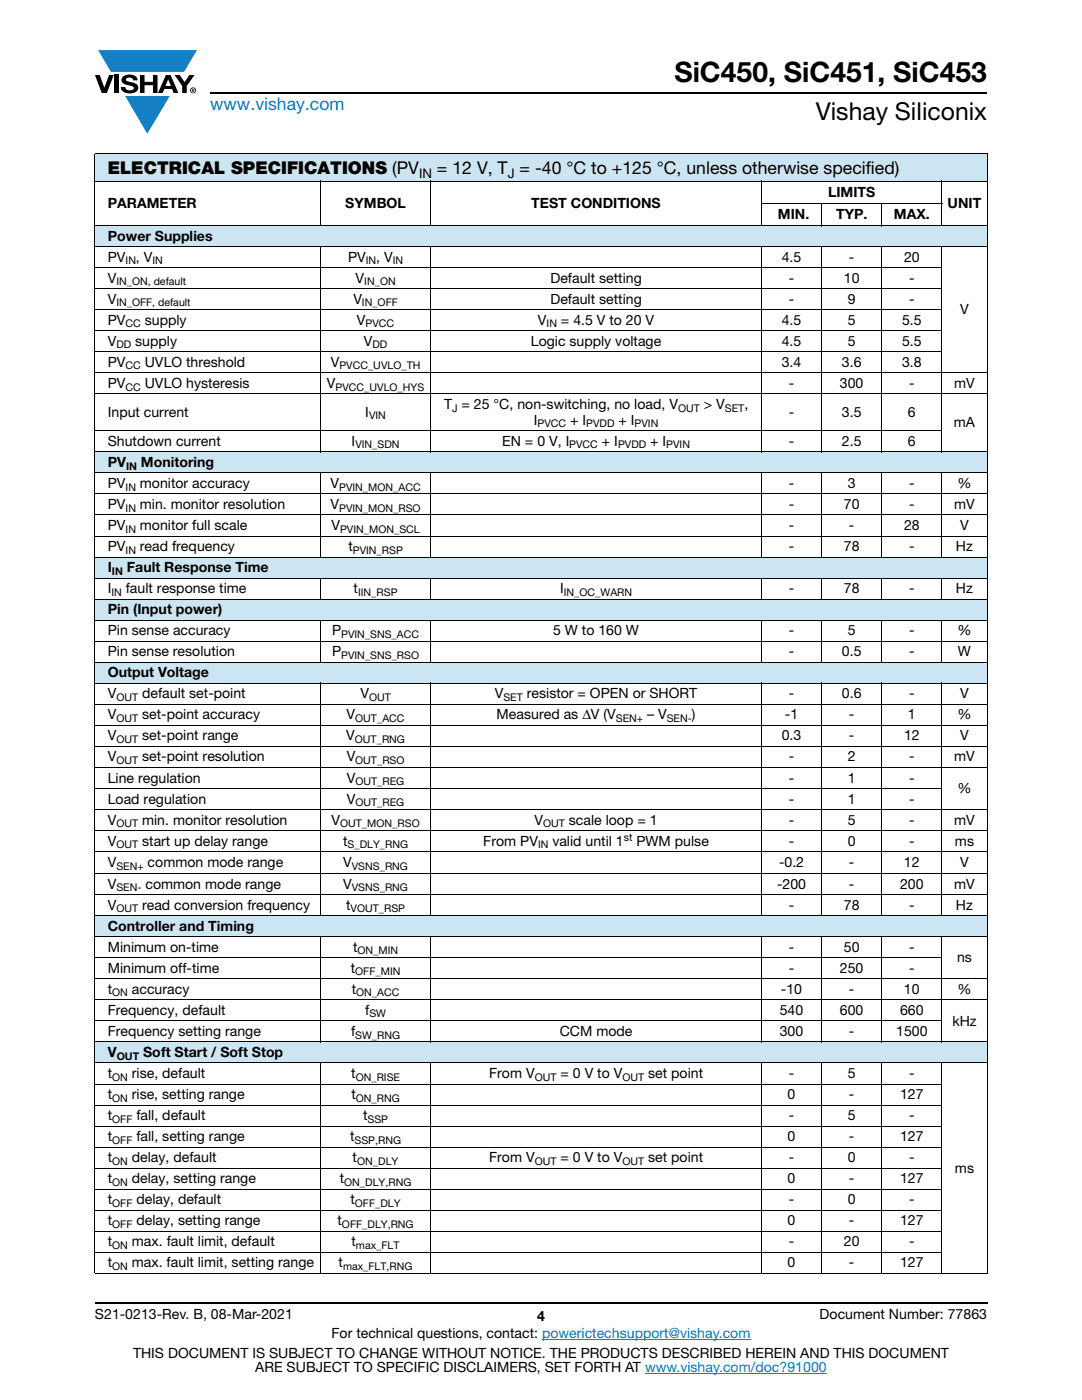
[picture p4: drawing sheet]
<svg xmlns="http://www.w3.org/2000/svg" width="216mm" height="279mm" viewBox="0 0 216 279" stroke-linecap="round" stroke-linejoin="round" font-family="sans-serif">
<defs><g id="words">
<text font-size="5.6" x="134.6" y="16.4">SiC450, SiC451, SiC453</text>
<text font-size="4.9" x="162.8" y="24">Vishay Siliconix</text>
<text font-size="3.5" fill="#007ec4" x="42" y="21.9">www.vishay.com</text>
<g font-size="3.5">
<text x="21.5" y="34.8">ELECTRICAL SPECIFICATIONS (PV</text>
<text x="87.2" y="34.8">= 12 V, T = -40 °C to +125 °C, unless otherwise specified)</text>
</g>
<g font-size="2.8">
<text x="21.5" y="41.5">PARAMETER</text>
<text x="68.9" y="41.5">SYMBOL</text>
<text x="106" y="41.5">TEST CONDITIONS</text>
<text x="165.2" y="39.3">LIMITS</text>
<text x="189.1" y="41.5">UNIT</text>
<text x="155.2" y="43.7">MIN.</text>
<text x="166.8" y="43.7">TYP.</text>
<text x="178.4" y="43.7">MAX.</text>
<text x="21.5" y="48">Power Supplies</text>
<text x="21.5" y="52.2">PV</text>
<text x="27.1" y="52.2">, V</text>
<text x="69.4" y="52.2">PV</text>
<text x="75.1" y="52.2">, V</text>
<text x="156" y="52.2">4.5</text>
<text x="169.4" y="52.2">-</text>
<text x="180.4" y="52.2">20</text>
<text x="21.5" y="56.4">V</text>
<text x="71" y="56.4">V</text>
<text x="109.8" y="56.4">Default setting</text>
<text x="157.4" y="56.4">-</text>
<text x="168.4" y="56.4">10</text>
<text x="181.4" y="56.4">-</text>
<text x="21.5" y="60.6">V</text>
<text x="21.5" y="64.8">PV</text>
<text x="28.9" y="64.8">supply</text>
<text x="70.5" y="60.6">V</text>
<text x="71.2" y="64.8">V</text>
<text x="107.3" y="64.8">V</text>
<text x="109.8" y="60.6">Default setting</text>
<text x="111.9" y="64.8">= 4.5 V to 20 V</text>
<text x="156" y="64.8">4.5</text>
<text x="157.4" y="60.6">-</text>
<text x="169.2" y="60.6">9</text>
<text x="169.2" y="64.8">5</text>
<text x="180" y="64.8">5.5</text>
<text x="181.4" y="60.6">-</text>
<text x="191.6" y="62.7">V</text>
<text x="21.5" y="69">V</text>
<text x="27" y="69">supply</text>
<text x="72.6" y="69">V</text>
<text x="105.9" y="69">Logic supply voltage</text>
<text x="156" y="69">4.5</text>
<text x="169.2" y="69">5</text>
<text x="180" y="69">5.5</text>
<text x="21.5" y="73.2">PV</text>
<text x="21.5" y="77.4">PV</text>
<text x="28.9" y="73.2">UVLO threshold</text>
<text x="28.9" y="77.4">UVLO hysteresis</text>
<text x="65.2" y="77.4">V</text>
<text x="66" y="73.2">V</text>
<text x="156" y="73.2">3.4</text>
<text x="157.4" y="77.4">-</text>
<text x="167.6" y="77.4">300</text>
<text x="168" y="73.2">3.6</text>
<text x="180" y="73.2">3.8</text>
<text x="181.4" y="77.4">-</text>
<text x="190.4" y="77.4">mV</text>
<text x="21.5" y="83.2">Input current</text>
<text x="72.9" y="83.2">I</text>
<text x="88.6" y="81.6">T = 25 °C, non-switching, no load, V</text>
<text x="140.4" y="81.6">&gt; V</text>
<text x="148.5" y="81.6">,</text>
<text x="157.4" y="83.2">-</text>
<text x="168" y="83.2">3.5</text>
<text x="181.2" y="83.2">6</text>
<text x="21.5" y="89">Shutdown current</text>
<text x="70.2" y="89">I</text>
<text x="100.2" y="89">EN = 0 V, I</text>
<text x="106.6" y="84.8">I</text>
<text x="113.8" y="84.8">+ I</text>
<text x="120.1" y="89">+ I</text>
<text x="123.4" y="84.8">+ I</text>
<text x="129.8" y="89">+ I</text>
<text x="157.4" y="89">-</text>
<text x="168" y="89">2.5</text>
<text x="181.2" y="89">6</text>
<text x="190.3" y="85.3">mA</text>
<text x="21.5" y="93.2">PV</text>
<text x="28.1" y="93.2">Monitoring</text>
<text x="21.5" y="97.4">PV</text>
<text x="21.5" y="101.6">PV</text>
<text x="27.9" y="97.4">monitor accuracy</text>
<text x="27.9" y="101.6">min. monitor resolution</text>
<text x="66" y="97.4">V</text>
<text x="66" y="101.6">V</text>
<text x="157.4" y="97.4">-</text>
<text x="157.4" y="101.6">-</text>
<text x="168.4" y="101.6">70</text>
<text x="169.2" y="97.4">3</text>
<text x="181.4" y="97.4">-</text>
<text x="181.4" y="101.6">-</text>
<text x="190.4" y="101.6">mV</text>
<text x="191.1" y="97.4">%</text>
<text x="21.5" y="105.8">PV</text>
<text x="27.9" y="105.8">monitor full scale</text>
<text x="66.1" y="105.8">V</text>
<text x="157.4" y="105.8">-</text>
<text x="169.4" y="105.8">-</text>
<text x="180.4" y="105.8">28</text>
<text x="191.6" y="105.8">V</text>
<text x="21.5" y="110">PV</text>
<text x="27.9" y="110">read frequency</text>
<text x="69.5" y="110">t</text>
<text x="157.4" y="110">-</text>
<text x="168.4" y="110">78</text>
<text x="181.4" y="110">-</text>
<text x="190.8" y="110">Hz</text>
<text x="21.5" y="118.4">I</text>
<text x="21.5" y="114.2">I</text>
<text x="25.1" y="118.4">fault response time</text>
<text x="25.3" y="114.2">Fault Response Time</text>
<text x="70.6" y="118.4">t</text>
<text x="111.8" y="118.4">I</text>
<text x="157.4" y="118.4">-</text>
<text x="168.4" y="118.4">78</text>
<text x="181.4" y="118.4">-</text>
<text x="190.8" y="118.4">Hz</text>
<text x="21.5" y="122.6">Pin (Input power)</text>
<text x="21.5" y="126.8">Pin sense accuracy</text>
<text x="21.5" y="131">Pin sense resolution</text>
<text x="66.3" y="126.8">P</text>
<text x="66.3" y="131">P</text>
<text x="110.4" y="126.8">5 W to 160 W</text>
<text x="157.4" y="126.8">-</text>
<text x="157.4" y="131">-</text>
<text x="168" y="131">0.5</text>
<text x="169.2" y="126.8">5</text>
<text x="181.4" y="126.8">-</text>
<text x="181.4" y="131">-</text>
<text x="191.1" y="126.8">%</text>
<text x="191.2" y="131">W</text>
<text x="21.5" y="135.2">Output Voltage</text>
<text x="21.5" y="143.6">V</text>
<text x="21.5" y="139.4">V</text>
<text x="28.4" y="139.4">default set-point</text>
<text x="28.4" y="143.6">set-point accuracy</text>
<text x="69.2" y="143.6">V</text>
<text x="71.9" y="139.4">V</text>
<text x="98.7" y="139.4">V</text>
<text x="99.1" y="143.6">Measured as ΔV (V</text>
<text x="105.1" y="139.4">resistor = OPEN or SHORT</text>
<text x="129.1" y="143.6">– V</text>
<text x="138.1" y="143.6">)</text>
<text x="156.6" y="143.6">-1</text>
<text x="157.4" y="139.4">-</text>
<text x="168" y="139.4">0.6</text>
<text x="169.4" y="143.6">-</text>
<text x="181.2" y="143.6">1</text>
<text x="181.4" y="139.4">-</text>
<text x="191.1" y="143.6">%</text>
<text x="191.6" y="139.4">V</text>
<text x="21.5" y="147.8">V</text>
<text x="28.4" y="147.8">set-point range</text>
<text x="69.1" y="147.8">V</text>
<text x="156" y="147.8">0.3</text>
<text x="169.4" y="147.8">-</text>
<text x="180.4" y="147.8">12</text>
<text x="191.6" y="147.8">V</text>
<text x="21.5" y="152">V</text>
<text x="28.4" y="152">set-point resolution</text>
<text x="69.2" y="152">V</text>
<text x="157.4" y="152">-</text>
<text x="169.2" y="152">2</text>
<text x="181.4" y="152">-</text>
<text x="190.4" y="152">mV</text>
<text x="21.5" y="160.4">Load regulation</text>
<text x="21.5" y="156.2">Line regulation</text>
<text x="69.2" y="156.2">V</text>
<text x="69.2" y="160.4">V</text>
<text x="157.4" y="156.2">-</text>
<text x="157.4" y="160.4">-</text>
<text x="169.2" y="156.2">1</text>
<text x="169.2" y="160.4">1</text>
<text x="181.4" y="156.2">-</text>
<text x="181.4" y="160.4">-</text>
<text x="191.1" y="158.3">%</text>
<text x="21.5" y="164.5">V</text>
<text x="28.4" y="164.5">min. monitor resolution</text>
<text x="66.1" y="164.5">V</text>
<text x="106.7" y="164.5">V</text>
<text x="113.5" y="164.5">scale loop = 1</text>
<text x="157.4" y="164.5">-</text>
<text x="169.2" y="164.5">5</text>
<text x="181.4" y="164.5">-</text>
<text x="190.4" y="164.5">mV</text>
<text x="21.5" y="173.1">V</text>
<text x="21.5" y="168.8">V</text>
<text x="28.4" y="168.8">start up delay range</text>
<text x="29.5" y="173.1">common mode range</text>
<text x="68.4" y="168.8">t</text>
<text x="68.5" y="173.1">V</text>
<text x="96.4" y="168.8">From PV</text>
<text x="110.2" y="168.8">valid until 1</text>
<text x="127" y="168.8">PWM pulse</text>
<text x="155.4" y="173.1">-0.2</text>
<text x="157.4" y="168.8">-</text>
<text x="169.2" y="168.8">0</text>
<text x="169.4" y="173.1">-</text>
<text x="180.4" y="173.1">12</text>
<text x="181.4" y="168.8">-</text>
<text x="190.5" y="168.8">ms</text>
<text x="191.6" y="173.1">V</text>
<text x="21.5" y="177.4">V</text>
<text x="29" y="177.4">common mode range</text>
<text x="68.5" y="177.4">V</text>
<text x="155" y="177.4">-200</text>
<text x="169.4" y="177.4">-</text>
<text x="179.6" y="177.4">200</text>
<text x="190.4" y="177.4">mV</text>
<text x="21.5" y="185.8">Controller and Timing</text>
<text x="21.5" y="181.6">V</text>
<text x="28.4" y="181.6">read conversion frequency</text>
<text x="69.1" y="181.6">t</text>
<text x="157.4" y="181.6">-</text>
<text x="168.4" y="181.6">78</text>
<text x="181.4" y="181.6">-</text>
<text x="190.8" y="181.6">Hz</text>
<text x="21.5" y="189.9">Minimum on-time</text>
<text x="70.4" y="189.9">t</text>
<text x="157.4" y="189.9">-</text>
<text x="168.4" y="189.9">50</text>
<text x="181.4" y="189.9">-</text>
<text x="21.5" y="194.2">Minimum off-time</text>
<text x="70" y="194.2">t</text>
<text x="157.4" y="194.2">-</text>
<text x="167.6" y="194.2">250</text>
<text x="181.4" y="194.2">-</text>
<text x="191" y="192.1">ns</text>
<text x="21.5" y="198.4">t</text>
<text x="21.5" y="202.5">Frequency, default</text>
<text x="26.3" y="198.4">accuracy</text>
<text x="70.2" y="198.4">t</text>
<text x="72.9" y="202.5">f</text>
<text x="155.6" y="202.5">540</text>
<text x="155.8" y="198.4">-10</text>
<text x="167.6" y="202.5">600</text>
<text x="169.4" y="198.4">-</text>
<text x="179.6" y="202.5">660</text>
<text x="180.4" y="198.4">10</text>
<text x="191" y="198.4">%</text>
<text x="21.5" y="206.8">Frequency setting range</text>
<text x="70" y="206.8">f</text>
<text x="111.7" y="206.8">CCM mode</text>
<text x="155.6" y="206.8">300</text>
<text x="169.4" y="206.8">-</text>
<text x="178.8" y="206.8">1500</text>
<text x="190" y="204.7">kHz</text>
<text x="21.5" y="215.2">t</text>
<text x="21.5" y="210.9">V</text>
<text x="26.3" y="215.2">rise, default</text>
<text x="28.6" y="210.9">Soft Start / Soft Stop</text>
<text x="70.1" y="215.2">t</text>
<text x="97.6" y="215.2">From V</text>
<text x="111.8" y="215.2">= 0 V to V</text>
<text x="129.3" y="215.2">set point</text>
<text x="157.4" y="215.2">-</text>
<text x="169.2" y="215.2">5</text>
<text x="181.4" y="215.2">-</text>
<text x="21.5" y="219.4">t</text>
<text x="26.3" y="219.4">rise, setting range</text>
<text x="70.1" y="219.4">t</text>
<text x="157.2" y="219.4">0</text>
<text x="169.4" y="219.4">-</text>
<text x="179.6" y="219.4">127</text>
<text x="21.5" y="227.8">t</text>
<text x="21.5" y="223.5">t</text>
<text x="27.2" y="223.5">fall, default</text>
<text x="27.2" y="227.8">fall, setting range</text>
<text x="69.9" y="227.8">t</text>
<text x="72.5" y="223.5">t</text>
<text x="157.2" y="227.8">0</text>
<text x="157.4" y="223.5">-</text>
<text x="169.2" y="223.5">5</text>
<text x="169.4" y="227.8">-</text>
<text x="179.6" y="227.8">127</text>
<text x="181.4" y="223.5">-</text>
<text x="21.5" y="231.9">t</text>
<text x="26.3" y="231.9">delay, default</text>
<text x="70.4" y="231.9">t</text>
<text x="97.6" y="231.9">From V</text>
<text x="111.8" y="231.9">= 0 V to V</text>
<text x="129.3" y="231.9">set point</text>
<text x="157.4" y="231.9">-</text>
<text x="169.2" y="231.9">0</text>
<text x="181.4" y="231.9">-</text>
<text x="21.5" y="236.1">t</text>
<text x="26.3" y="236.1">delay, setting range</text>
<text x="67.8" y="236.1">t</text>
<text x="157.2" y="236.1">0</text>
<text x="169.4" y="236.1">-</text>
<text x="179.6" y="236.1">127</text>
<text x="190.5" y="234">ms</text>
<text x="21.5" y="244.5">t</text>
<text x="21.5" y="240.3">t</text>
<text x="27.2" y="240.3">delay, default</text>
<text x="27.2" y="244.5">delay, setting range</text>
<text x="67.4" y="244.5">t</text>
<text x="69.9" y="240.3">t</text>
<text x="157.2" y="244.5">0</text>
<text x="157.4" y="240.3">-</text>
<text x="169.2" y="240.3">0</text>
<text x="169.4" y="244.5">-</text>
<text x="179.6" y="244.5">127</text>
<text x="181.4" y="240.3">-</text>
<text x="21.5" y="248.7">t</text>
<text x="26.3" y="248.7">max. fault limit, default</text>
<text x="70.1" y="248.7">t</text>
<text x="157.4" y="248.7">-</text>
<text x="168.4" y="248.7">20</text>
<text x="181.4" y="248.7">-</text>
<text x="21.5" y="252.9">t</text>
<text x="26.3" y="252.9">max. fault limit, setting range</text>
<text x="67.6" y="252.9">t</text>
<text x="157.2" y="252.9">0</text>
<text x="169.4" y="252.9">-</text>
<text x="179.6" y="252.9">127</text>
<text x="18.9" y="263.3">S21-0213-Rev. B, 08-Mar-2021</text>
<text x="107.2" y="263.6">4</text>
<text x="163.6" y="263.3">Document Number: 77863</text>
<text x="66.1" y="267.1">For technical questions, contact: powerictechsupport@vishay.com</text>
<text x="26.5" y="271">THIS DOCUMENT IS SUBJECT TO CHANGE WITHOUT NOTICE. THE PRODUCTS DESCRIBED HEREIN AND THIS DOCUMENT</text>
<text x="50.9" y="273.8">ARE SUBJECT TO SPECIFIC DISCLAIMERS, SET FORTH AT www.vishay.com/doc?91000</text>
</g>
<g font-size="2.6">
<text x="83.6" y="35.5">IN</text>
<text x="101.3" y="35.5">J</text>
</g>
<g font-size="2.1">
<text x="25.1" y="52.7">IN</text>
<text x="30.4" y="52.7">IN</text>
<text x="73" y="52.7">IN</text>
<text x="78.4" y="52.7">IN</text>
<text x="23.2" y="56.9">IN_ON, default</text>
<text x="72.7" y="56.9">IN_ON</text>
<text x="23.2" y="61.1">IN_OFF, default</text>
<text x="25.1" y="65.3">CC</text>
<text x="72.2" y="61.1">IN_OFF</text>
<text x="73" y="65.3">PVCC</text>
<text x="109.1" y="65.3">IN</text>
<text x="23.2" y="69.5">DD</text>
<text x="74.3" y="69.5">DD</text>
<text x="25.1" y="73.7">CC</text>
<text x="25.1" y="77.9">CC</text>
<text x="67" y="77.9">PVCC_UVLO_HYS</text>
<text x="67.7" y="73.7">PVCC_UVLO_TH</text>
<text x="73.6" y="83.7">VIN</text>
<text x="90.2" y="82.1">J</text>
<text x="135.3" y="82.1">OUT</text>
<text x="144.6" y="82.1">SET</text>
<text x="70.9" y="89.5">VIN_SDN</text>
<text x="107.3" y="85.3">PVCC</text>
<text x="113.6" y="89.5">PVCC</text>
<text x="117" y="85.3">PVDD</text>
<text x="123.3" y="89.5">PVDD</text>
<text x="126.6" y="85.3">PVIN</text>
<text x="132.9" y="89.5">PVIN</text>
<text x="25.2" y="93.7">IN</text>
<text x="25.1" y="97.9">IN</text>
<text x="67.7" y="97.9">PVIN_MON_ACC</text>
<text x="25.1" y="102.1">IN</text>
<text x="25.1" y="106.3">IN</text>
<text x="67.7" y="102.1">PVIN_MON_RSO</text>
<text x="67.9" y="106.3">PVIN_MON_SCL</text>
<text x="25.1" y="110.5">IN</text>
<text x="70.4" y="110.5">PVIN_RSP</text>
<text x="22.2" y="118.9">IN</text>
<text x="22.3" y="114.7">IN</text>
<text x="71.5" y="118.9">IIN_RSP</text>
<text x="112.5" y="118.9">IN_OC_WARN</text>
<text x="68.1" y="127.3">PVIN_SNS_ACC</text>
<text x="68.1" y="131.5">PVIN_SNS_RSO</text>
<text x="23.2" y="139.9">OUT</text>
<text x="73.6" y="139.9">OUT</text>
<text x="100.5" y="139.9">SET</text>
<text x="23.2" y="144.1">OUT</text>
<text x="23.2" y="148.3">OUT</text>
<text x="70.8" y="148.3">OUT_RNG</text>
<text x="70.9" y="144.1">OUT_ACC</text>
<text x="122.9" y="144.1">SEN+</text>
<text x="133.1" y="144.1">SEN-</text>
<text x="23.2" y="152.5">OUT</text>
<text x="70.9" y="152.5">OUT_RSO</text>
<text x="70.9" y="156.7">OUT_REG</text>
<text x="70.9" y="160.9">OUT_REG</text>
<text x="23.2" y="165.1">OUT</text>
<text x="67.9" y="165.1">OUT_MON_RSO</text>
<text x="108.4" y="165.1">OUT</text>
<text x="124.5" y="167.9">st</text>
<text x="23.2" y="169.3">OUT</text>
<text x="23.2" y="173.6">SEN+</text>
<text x="69.3" y="169.3">S_DLY_RNG</text>
<text x="70.2" y="173.6">VSNS_RNG</text>
<text x="107.4" y="169.3">IN</text>
<text x="23.2" y="177.9">SEN-</text>
<text x="70.2" y="177.9">VSNS_RNG</text>
<text x="23.2" y="182.1">OUT</text>
<text x="70" y="182.1">VOUT_RSP</text>
<text x="71.3" y="190.5">ON_MIN</text>
<text x="70.9" y="194.7">OFF_MIN</text>
<text x="22.4" y="198.9">ON</text>
<text x="71.1" y="198.9">ON_ACC</text>
<text x="73.7" y="203.1">SW</text>
<text x="70.9" y="207.3">SW_RNG</text>
<text x="22.4" y="215.7">ON</text>
<text x="23.3" y="211.5">OUT</text>
<text x="71" y="215.7">ON_RISE</text>
<text x="106.7" y="215.7">OUT</text>
<text x="124.2" y="215.7">OUT</text>
<text x="22.4" y="219.9">ON</text>
<text x="71" y="219.9">ON_RNG</text>
<text x="22.4" y="224">OFF</text>
<text x="73.3" y="224">SSP</text>
<text x="22.4" y="228.3">OFF</text>
<text x="22.4" y="232.5">ON</text>
<text x="70.8" y="228.3">SSP,RNG</text>
<text x="71.3" y="232.5">ON_DLY</text>
<text x="106.7" y="232.5">OUT</text>
<text x="124.2" y="232.5">OUT</text>
<text x="22.4" y="236.6">ON</text>
<text x="68.7" y="236.6">ON_DLY,RNG</text>
<text x="22.4" y="240.9">OFF</text>
<text x="22.4" y="245">OFF</text>
<text x="68.2" y="245">OFF_DLY,RNG</text>
<text x="70.8" y="240.9">OFF_DLY</text>
<text x="22.4" y="249.2">ON</text>
<text x="71" y="249.2">max_FLT</text>
<text x="22.4" y="253.4">ON</text>
<text x="68.5" y="253.4">max_FLT,RNG</text>
</g>
</g></defs>
<g fill="#147fc3">
<path d="M19.6 10h19.7l-2.6 4.3h-1.1h-13.5z"/>
<path d="M25 19.2h8.9l-4.5 7.5z"/>
</g>
<g fill="#000">
<path d="M18.9 15h1l.9 2.5 1-2.5h.9l-1.4 3.6h-1zM22.9 15h.9v3.6h-.9zM24.6 15.3a2.1 2.1 0 0 1 2.8 .3l.1 .4h-.9a.79 .79 0 0 0-.7-.5 .79 .79 0 0 0-.8 .4l.3 .3 1 .2a1.08 1.08 0 0 1 1.2 1 1.08 1.08 0 0 1-1.1 1.2 1.73 1.73 0 0 1-2.4-1.2h.9a.96 .96 0 0 0 .8 .6 .96 .96 0 0 0 .9-.4 1.31 1.31 0 0 0-1.2-.6 1.03 1.03 0 0 1-1.1-.6 1.03 1.03 0 0 1 .2-1.1zM27.9 15h.9v1.3h1.7v-1.3h.9v3.6h-.9v-1.6h-1.7v1.6h-.9zM34.8 15h1.1l.9 1.4 1-1.4h1l-1.5 2.2v1.4h-.9v-1.4z"/>
<path d="M33.6 15.9l.5 1.3h-1.1zM33.1 15l-1.6 3.6h1l.3-.8h1.5l.3 .8h1l-1.6-3.6z"/>
<path d="M38.4 17.8h.2v.2h-.2zM38.3 17.7v.7h.1v-.3l.4 .3-.2-.3 .2-.2-.1-.2z"/>
<path d="M38.1 18a.46 .46 0 0 1 .9 0 .46 .46 0 0 1-.9 0zM37.9 18a.6 .6 0 0 0 1.2 0 .6 .6 0 0 0-1.2 0z"/>
</g>
<path d="M42 18.6h155M18.9 260h178.1" fill="none" stroke="#000" stroke-width=".36"/>
<path d="M108.2 267.3h41.6M128.7 274h36.3" fill="none" stroke="#007ec4" stroke-width=".2"/>
<g fill="#cce5f3">
<path d="M18.9 30.7h178.1v5.5h-178.1z"/>
<path d="M18.9 45h178.1v4.2h-178.1z"/>
<path d="M18.9 90.2h178.1v4.2h-178.1z"/>
</g>
<g fill="#fff">
<path d="M18.9 94.4h45v4.2h-45z"/>
<path d="M63.9 94.4h22.1v4.2h-22.1z"/>
<path d="M18.9 98.6h45v4.2h-45z"/>
<path d="M63.9 98.6h22.1v4.2h-22.1z"/>
<path d="M18.9 102.8h45v4.2h-45z"/>
<path d="M63.9 102.8h22.1v4.2h-22.1z"/>
<path d="M18.9 107h45v4.2h-45z"/>
<path d="M63.9 107h22.1v4.2h-22.1z"/>
</g>
<g fill="#cce5f3">
<path d="M18.9 111.2h178.1v4.2h-178.1z"/>
<path d="M18.9 119.6h178.1v4.2h-178.1z"/>
</g>
<g fill="#fff">
<path d="M18.9 123.8h45v4.2h-45z"/>
<path d="M63.9 123.8h22.1v4.2h-22.1z"/>
<path d="M86 123.8h66v4.2h-66z"/>
<path d="M152 123.8h12v4.2h-12z"/>
<path d="M164 123.8h12v4.2h-12z"/>
<path d="M176 123.8h12v4.2h-12z"/>
<path d="M188 123.8h9v4.2h-9z"/>
<path d="M18.9 128h45v4.2h-45z"/>
<path d="M63.9 128h22.1v4.2h-22.1z"/>
<path d="M86 128h78v4.2h-78z"/>
<path d="M164 128h12v4.2h-12z"/>
<path d="M176 128h12v4.2h-12z"/>
<path d="M188 128h9v4.2h-9z"/>
</g>
<g fill="#cce5f3">
<path d="M18.9 132.2h178.1v4.2h-178.1z"/>
<path d="M18.9 182.8h178.1v4.1h-178.1z"/>
<path d="M18.9 207.9h178.1v4.2h-178.1z"/>
</g>
<g fill="none" stroke="#000" stroke-width=".2">
<path d="M18.9 30.7h178.1M18.9 36.2h178.1M18.9 30.8v223.2M63.9 36.1v9M86 36.1v9M152 36.1v9M188 36.1v9M197 30.8v223.2M18.9 45h178.1M18.9 49.2h178.1M18.9 53.4h169.1M18.9 57.6h169.1"/>
<path d="M63.9 49.1v41.2M86 49.1v41.2M151.9 40.6h36.1M152 49.1v41.2M164 40.5v4.6M164 49.1v41.2M176 40.5v4.6M176 49.1v41.2M188 49.1v41.2M18.9 61.8h169.1M18.9 66h169.1M18.9 70.2h169.1"/>
<path d="M18.9 74.4h178.1M18.9 78.6h178.1M18.9 86h169.1M18.9 90.2h178.1M18.9 94.4h178.1M18.9 98.6h178.1M63.9 94.3v17M86 94.3v17M152 94.3v17M164 94.3v17M176 94.3v17M188 94.3v17"/>
<path d="M18.9 102.8h178.1M18.9 107h178.1M18.9 111.2h178.1M18.9 115.4h178.1M18.9 119.6h178.1M63.9 115.3v4.4M86 115.3v4.4M152 115.3v4.4M164 115.3v4.4M176 115.3v4.4M188 115.3v4.4M18.9 123.8h178.1"/>
<path d="M18.9 128h178.1M18.9 132.2h178.1M18.9 136.4h178.1M63.9 123.7v8.5M63.9 136.3v46.5M86 123.7v8.5M86 136.3v46.5M152 123.7v8.5M152 136.3v46.5M164 123.7v8.5M164 136.3v46.5M176 123.7v8.5"/>
<path d="M176 136.3v46.5M188 123.7v8.5M188 136.3v46.5M18.9 140.5h178.1M18.9 144.8h178.1M18.9 148.9h178.1M18.9 153.2h178.1M18.9 157.4h169.1M18.9 161.5h178.1M18.9 165.8h178.1M18.9 169.9h178.1M18.9 174.3h178.1"/>
<path d="M18.9 178.6h178.1M18.9 182.8h178.1M18.9 186.9h178.1M18.9 191.2h169.1M18.9 195.3h178.1M18.9 199.5h178.1M63.9 186.9v21.1M86 186.9v21.1M152 186.9v21.1M164 186.9v21.1M176 186.9v21.1M188 186.9v21.1"/>
<path d="M18.9 203.8h169.1M18.9 207.9h178.1M18.9 212.1h178.1M18.9 216.3h169.1M63.9 212v42.2M86 212v42.2M152 212v42.2M164 212v42.2M176 212v42.2M188 212v42.2M18.9 220.5h169.1M18.9 224.7h169.1"/>
<path d="M18.9 228.9h169.1M18.9 233.1h169.1M18.9 237.3h169.1M18.9 241.5h169.1M18.9 245.7h169.1M18.9 249.9h169.1M18.9 254.1h178.1"/>
</g>
<use href="#words"/>
</svg>
